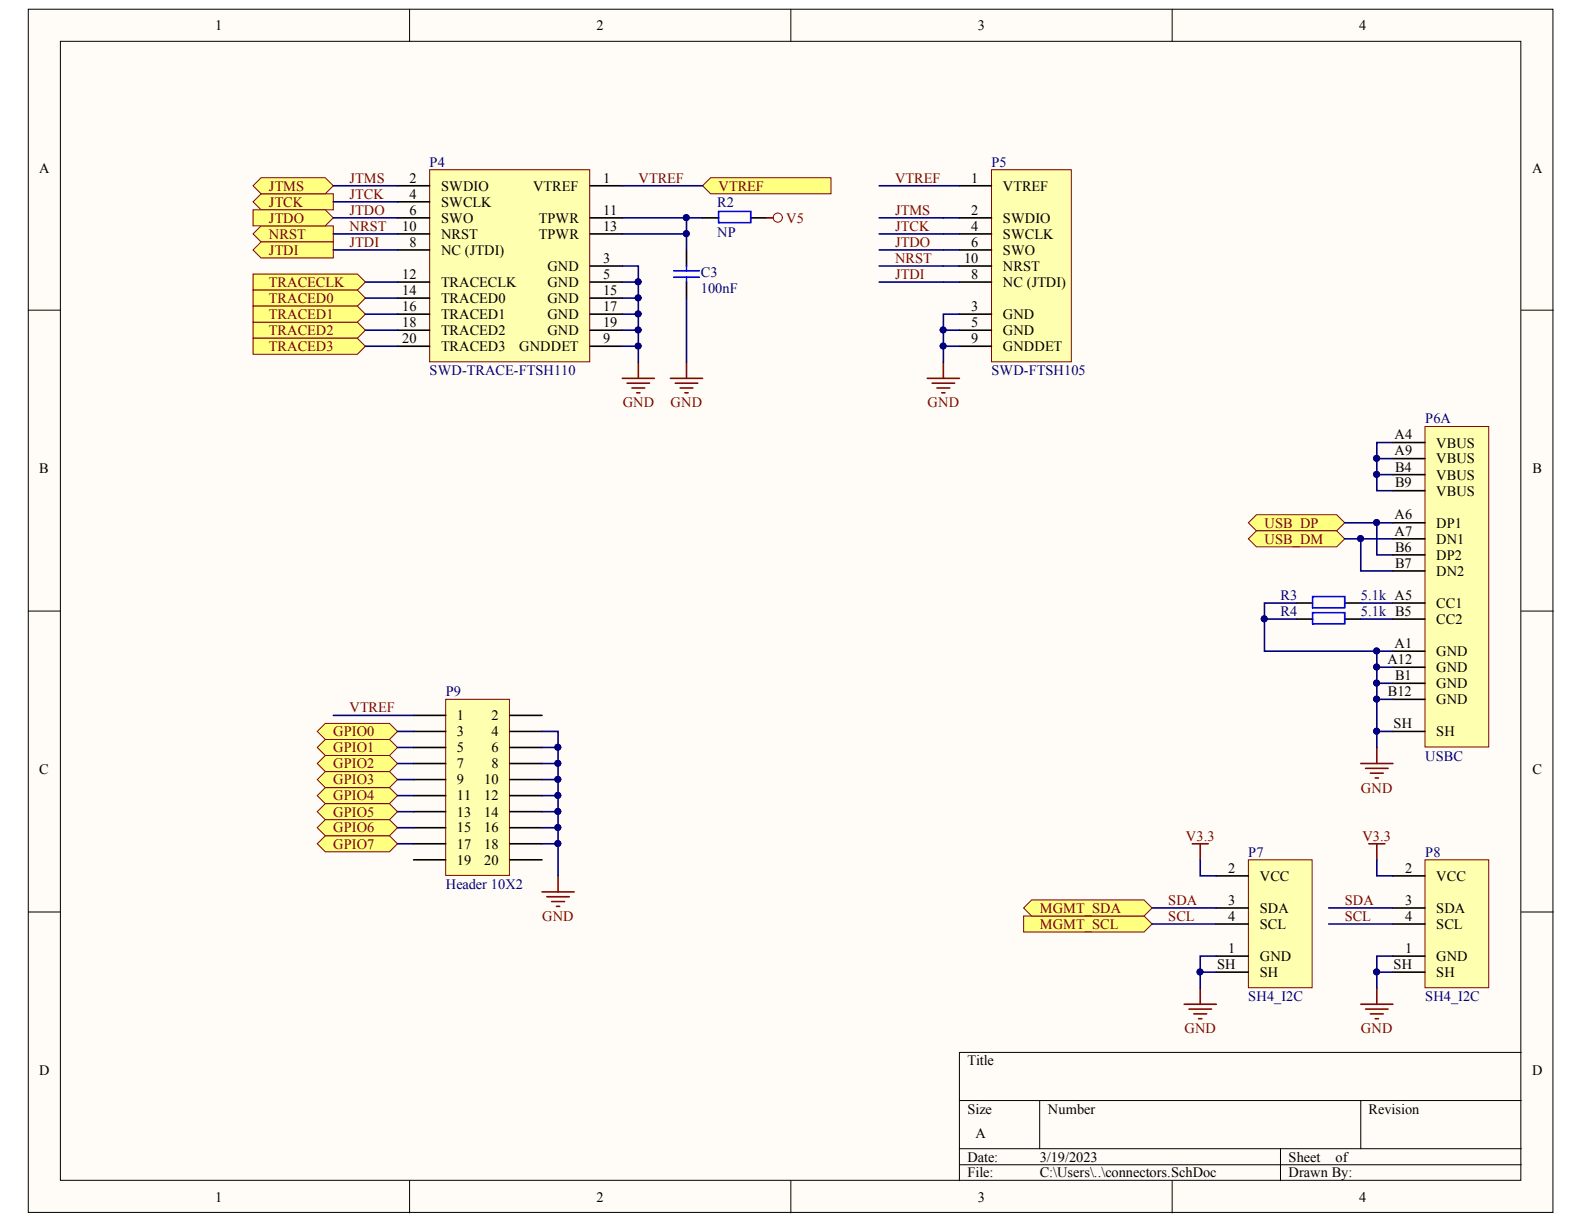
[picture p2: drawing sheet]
<svg xmlns="http://www.w3.org/2000/svg" width="279mm" height="216mm" viewBox="0 0 279 216" stroke-linecap="round" stroke-linejoin="round" font-family="sans-serif">
<defs><g id="words">
<g font-size="2.5">
<text x="38" y="5.3">1</text>
<text x="105.2" y="5.3">2</text>
<text x="172.5" y="5.3">3</text>
<text x="239.7" y="5.3">4</text>
<text x="6.9" y="30.4">A</text>
<text x="72.2" y="32.2">2</text>
<text x="72.2" y="35.1">4</text>
<text x="77.8" y="33.6">SWDIO</text>
<text x="94" y="33.6">VTREF</text>
<text x="106.4" y="32.2">1</text>
<text x="171.3" y="32.2">1</text>
<text x="176.9" y="33.6">VTREF</text>
<text x="270.2" y="30.4">A</text>
<text x="70.9" y="40.7">10</text>
<text x="72.2" y="37.9">6</text>
<text x="77.8" y="36.4">SWCLK</text>
<text x="77.8" y="39.3">SWO</text>
<text x="95" y="39.3">TPWR</text>
<text x="106.4" y="37.9">11</text>
<text x="106.4" y="40.7">13</text>
<text x="171.3" y="37.9">2</text>
<text x="171.3" y="40.7">4</text>
<text x="176.9" y="39.3">SWDIO</text>
<text x="72.2" y="43.5">8</text>
<text x="77.8" y="42.1">NRST</text>
<text x="77.8" y="45">NC (JTDI)</text>
<text x="95" y="42.1">TPWR</text>
<text x="96.6" y="47.8">GND</text>
<text x="106.4" y="46.3">3</text>
<text x="170" y="46.3">10</text>
<text x="171.3" y="43.5">6</text>
<text x="176.9" y="42.1">SWCLK</text>
<text x="176.9" y="47.8">NRST</text>
<text x="176.9" y="45">SWO</text>
<text x="70.9" y="49.2">12</text>
<text x="70.9" y="52">14</text>
<text x="77.8" y="50.6">TRACECLK</text>
<text x="77.8" y="53.4">TRACED0</text>
<text x="96.6" y="50.6">GND</text>
<text x="96.6" y="53.4">GND</text>
<text x="106.4" y="49.2">5</text>
<text x="106.4" y="52">15</text>
<text x="171.3" y="49.2">8</text>
<text x="176.9" y="50.6">NC (JTDI)</text>
<text x="70.9" y="54.9">16</text>
<text x="70.9" y="57.7">18</text>
<text x="77.8" y="56.3">TRACED1</text>
<text x="77.8" y="59.1">TRACED2</text>
<text x="96.6" y="56.3">GND</text>
<text x="96.6" y="59.1">GND</text>
<text x="106.4" y="54.9">17</text>
<text x="106.4" y="57.7">19</text>
<text x="171.3" y="54.9">3</text>
<text x="171.3" y="57.7">5</text>
<text x="176.9" y="56.3">GND</text>
<text x="176.9" y="59.1">GND</text>
<text x="70.9" y="60.5">20</text>
<text x="77.8" y="62">TRACED3</text>
<text x="91.6" y="62">GNDDET</text>
<text x="106.4" y="60.5">9</text>
<text x="171.3" y="60.5">9</text>
<text x="176.9" y="62">GNDDET</text>
<text x="246" y="77.5">A4</text>
<text x="6.9" y="83.5">B</text>
<text x="246" y="80.3">A9</text>
<text x="246.1" y="83.2">B4</text>
<text x="253.3" y="79">VBUS</text>
<text x="253.3" y="81.7">VBUS</text>
<text x="270.3" y="83.5">B</text>
<text x="246.1" y="86">B9</text>
<text x="253.3" y="84.6">VBUS</text>
<text x="253.3" y="87.4">VBUS</text>
<text x="246" y="91.6">A6</text>
<text x="246" y="94.5">A7</text>
<text x="253.3" y="93.1">DP1</text>
<text x="253.3" y="95.9">DN1</text>
<text x="246.1" y="97.3">B6</text>
<text x="246.1" y="100.2">B7</text>
<text x="253.3" y="98.7">DP2</text>
<text x="253.3" y="101.6">DN2</text>
<text x="253.3" y="107.3">CC1</text>
<text x="253.3" y="110.1">CC2</text>
<text x="244.7" y="117.2">A12</text>
<text x="246" y="114.3">A1</text>
<text x="246.1" y="119.9">B1</text>
<text x="253.3" y="115.7">GND</text>
<text x="253.3" y="118.6">GND</text>
<text x="244.8" y="122.8">B12</text>
<text x="253.3" y="121.4">GND</text>
<text x="253.3" y="124.2">GND</text>
<text x="80.6" y="127">1</text>
<text x="80.6" y="129.8">3</text>
<text x="86.7" y="127">2</text>
<text x="86.7" y="129.8">4</text>
<text x="245.8" y="128.5">SH</text>
<text x="253.3" y="129.8">SH</text>
<text x="6.9" y="136.6">C</text>
<text x="80.6" y="132.7">5</text>
<text x="80.6" y="135.5">7</text>
<text x="86.7" y="132.7">6</text>
<text x="86.7" y="135.5">8</text>
<text x="270.3" y="136.6">C</text>
<text x="80.6" y="138.4">9</text>
<text x="80.6" y="141.2">11</text>
<text x="85.4" y="138.4">10</text>
<text x="85.4" y="141.2">12</text>
<text x="80.6" y="144">13</text>
<text x="80.6" y="146.8">15</text>
<text x="80.6" y="149.7">17</text>
<text x="85.4" y="144">14</text>
<text x="85.4" y="146.8">16</text>
<text x="85.4" y="149.7">18</text>
<text x="80.6" y="152.5">19</text>
<text x="85.4" y="152.5">20</text>
<text x="216.6" y="153.9">2</text>
<text x="222.2" y="155.4">VCC</text>
<text x="247.8" y="153.9">2</text>
<text x="253.3" y="155.4">VCC</text>
<text x="216.6" y="159.6">3</text>
<text x="222.2" y="161">SDA</text>
<text x="247.8" y="159.6">3</text>
<text x="253.3" y="161">SDA</text>
<text x="216.6" y="162.5">4</text>
<text x="222.2" y="163.8">SCL</text>
<text x="247.8" y="162.5">4</text>
<text x="253.3" y="163.8">SCL</text>
<text x="214.7" y="170.9">SH</text>
<text x="216.6" y="168.1">1</text>
<text x="222.2" y="169.5">GND</text>
<text x="222.2" y="172.4">SH</text>
<text x="245.8" y="170.9">SH</text>
<text x="247.8" y="168.1">1</text>
<text x="253.3" y="169.5">GND</text>
<text x="253.3" y="172.4">SH</text>
<text x="6.9" y="189.7">D</text>
<text x="170.6" y="187.9">Title</text>
<text x="270.2" y="189.7">D</text>
<text x="170.6" y="196.4">Size</text>
<text x="184.8" y="196.4">Number</text>
<text x="241.4" y="196.4">Revision</text>
<text x="172.1" y="200.7">A</text>
<text x="170.6" y="204.9">Date:</text>
<text x="170.6" y="207.7">File:</text>
<text x="183.4" y="204.9">3/19/2023</text>
<text x="183.4" y="207.7">C:\Users\..\connectors.SchDoc</text>
<text x="227.3" y="204.9">Sheet</text>
<text x="227.3" y="207.7">Drawn By:</text>
<text x="235.6" y="204.9">of</text>
<text x="38" y="212">1</text>
<text x="105.2" y="212">2</text>
<text x="172.5" y="212">3</text>
<text x="239.7" y="212">4</text>
</g>
<g font-size="2.5" fill="#000080">
<text x="75.8" y="29.4">P4</text>
<text x="174.9" y="29.4">P5</text>
<text x="126.5" y="36.4">R2</text>
<text x="126.5" y="41.8">NP</text>
<text x="123.6" y="48.9">C3</text>
<text x="123.6" y="51.7">100nF</text>
<text x="75.8" y="66.2">SWD-TRACE-FTSH110</text>
<text x="174.9" y="66.2">SWD-FTSH105</text>
<text x="251.4" y="74.6">P6A</text>
<text x="225.9" y="105.8">R3</text>
<text x="240.1" y="105.8">5.1k A5</text>
<text x="225.9" y="108.6">R4</text>
<text x="240.1" y="108.6">5.1k B5</text>
<text x="78.6" y="122.8">P9</text>
<text x="251.4" y="134.1">USBC</text>
<text x="220.2" y="151.1">P7</text>
<text x="251.4" y="151.1">P8</text>
<text x="78.6" y="156.8">Header 10X2</text>
<text x="220.2" y="176.6">SH4_I2C</text>
<text x="251.4" y="176.6">SH4_I2C</text>
</g>
<g font-size="2.5" fill="#800000">
<text x="47.4" y="33.6">JTMS</text>
<text x="61.6" y="32.2">JTMS</text>
<text x="61.6" y="35.1">JTCK</text>
<text x="112.6" y="32.2">VTREF</text>
<text x="126.8" y="33.6">VTREF</text>
<text x="157.9" y="32.2">VTREF</text>
<text x="47.4" y="36.4">JTCK</text>
<text x="47.4" y="39.3">JTDO</text>
<text x="61.6" y="37.9">JTDO</text>
<text x="61.6" y="40.7">NRST</text>
<text x="138.7" y="39.3">V5</text>
<text x="157.9" y="37.9">JTMS</text>
<text x="157.9" y="40.7">JTCK</text>
<text x="47.4" y="42.1">NRST</text>
<text x="47.4" y="45">JTDI</text>
<text x="61.6" y="43.5">JTDI</text>
<text x="157.9" y="43.5">JTDO</text>
<text x="157.9" y="46.3">NRST</text>
<text x="47.4" y="50.6">TRACECLK</text>
<text x="47.4" y="53.4">TRACED0</text>
<text x="157.9" y="49.2">JTDI</text>
<text x="47.4" y="59.1">TRACED2</text>
<text x="47.4" y="56.3">TRACED1</text>
<text x="47.4" y="62">TRACED3</text>
<text x="109.8" y="71.9">GND</text>
<text x="118.3" y="71.9">GND</text>
<text x="163.6" y="71.9">GND</text>
<text x="223.1" y="93.1">USB_DP</text>
<text x="223.1" y="95.9">USB_DM</text>
<text x="61.6" y="125.6">VTREF</text>
<text x="58.8" y="129.8">GPIO0</text>
<text x="58.8" y="132.7">GPIO1</text>
<text x="58.8" y="135.5">GPIO2</text>
<text x="58.8" y="141.2">GPIO4</text>
<text x="58.8" y="138.4">GPIO3</text>
<text x="240.1" y="139.8">GND</text>
<text x="58.8" y="144">GPIO5</text>
<text x="58.8" y="149.7">GPIO7</text>
<text x="58.8" y="146.8">GPIO6</text>
<text x="209.2" y="148.3">V3.3</text>
<text x="240.3" y="148.3">V3.3</text>
<text x="183.4" y="161">MGMT_SDA</text>
<text x="206.1" y="159.6">SDA</text>
<text x="237.2" y="159.6">SDA</text>
<text x="95.6" y="162.5">GND</text>
<text x="183.4" y="163.8">MGMT_SCL</text>
<text x="206.1" y="162.5">SCL</text>
<text x="237.2" y="162.5">SCL</text>
<text x="208.9" y="182.2">GND</text>
<text x="240.1" y="182.2">GND</text>
</g>
</g></defs>
<g fill="#fffcf8" stroke="#000" stroke-width=".18">
<path d="M5 1.6h268.9v212.3h-268.9z"/>
<path d="M10.7 7.3h257.6v200.9h-257.6z"/>
</g>
<g fill="none" stroke="#000" stroke-width=".18">
<path d="M72.2 1.6v5.7M139.5 1.6v5.7M206.8 1.6v5.7M5 54.7h5.7M268.3 54.7h5.7M5 107.8h5.7M268.3 107.8h5.7M5 160.9h5.7M268.3 160.9h5.7M169.2 194.1h99.1M183.4 194.1v8.5M240 194.1v8.5"/>
<path d="M268.3 185.6h-99.1v22.7M72.2 208.3v5.6M139.5 208.3v5.6M169.2 202.6h99.1M169.2 205.4h99.1M206.8 208.3v5.6M225.9 202.6v5.7"/>
</g>
<g fill="#ffff80" stroke="#800000" stroke-width=".18">
<path d="M44.6 41.3l1.4-1.5h12.8v2.9h-12.8z" fill-rule="evenodd"/>
<path d="M44.6 35.6l1.4-1.4h12.8v2.8h-12.8z" fill-rule="evenodd"/>
<path d="M56 131.8l1.4-1.4h11.3l1.4 1.4-1.4 1.5h-11.3z" fill-rule="evenodd"/>
<path d="M44.6 37h12.8l1.4 1.4-1.4 1.4h-12.8z" fill-rule="evenodd"/>
<path d="M56 140.3l1.4-1.4h11.3l1.4 1.4-1.4 1.5h-11.3z" fill-rule="evenodd"/>
<path d="M56 137.5l1.4-1.4h11.3l1.4 1.4-1.4 1.4h-11.3z" fill-rule="evenodd"/>
<path d="M44.6 48.3h18.4l1.5 1.5-1.5 1.4h-18.4z" fill-rule="evenodd"/>
<path d="M44.6 51.2h18.4l1.5 1.4-1.5 1.4h-18.4z" fill-rule="evenodd"/>
<path d="M56 134.7l1.4-1.4h11.3l1.4 1.4-1.4 1.4h-11.3z" fill-rule="evenodd"/>
<path d="M56 143.2l1.4-1.4h11.3l1.4 1.4-1.4 1.4h-11.3z" fill-rule="evenodd"/>
<path d="M44.6 44.1l1.4-1.4h12.8v2.8h-12.8z" fill-rule="evenodd"/>
<path d="M56 148.8l1.4-1.4h11.3l1.4 1.4-1.4 1.4h-11.3z" fill-rule="evenodd"/>
<path d="M123.9 32.8l1.4-1.4h21.3v2.8h-21.3z" fill-rule="evenodd"/>
<path d="M56 129l1.4-1.4h11.3l1.4 1.4-1.4 1.4h-11.3z" fill-rule="evenodd"/>
<path d="M44.6 56.8h18.4l1.5 1.4-1.5 1.5h-18.4z" fill-rule="evenodd"/>
<path d="M44.6 59.7h18.4l1.5 1.4-1.5 1.4h-18.4z" fill-rule="evenodd"/>
<path d="M56 146l1.4-1.4h11.3l1.4 1.4-1.4 1.4h-11.3z" fill-rule="evenodd"/>
<path d="M180.6 161.6h21.2l1.4 1.4-1.4 1.4h-21.2z" fill-rule="evenodd"/>
<path d="M44.6 32.8l1.4-1.4h11.4l1.4 1.4-1.4 1.4h-11.4z" fill-rule="evenodd"/>
<path d="M44.6 54h18.4l1.5 1.4-1.5 1.4h-18.4z" fill-rule="evenodd"/>
<path d="M180.6 160.2l1.4-1.5h19.8l1.4 1.5-1.4 1.4h-19.8z" fill-rule="evenodd"/>
</g>
<path d="M251.4 75.2h11.2v56.6h-11.2z" fill="#ffffb0" stroke="#800000" stroke-width=".18"/>
<g fill="none" stroke="#000" stroke-width=".28">
<path d="M245.7 78.1h5.7M245.7 80.9h5.7M245.7 83.7h5.7M245.7 86.6h5.7M245.7 92.2h5.7M245.7 95h5.7M245.7 97.9h5.7M245.7 114.9h5.7M245.7 117.7h5.7M245.7 106.4h5.7M245.7 109.2h5.7M245.7 100.7h5.7"/>
<path d="M245.7 120.5h5.7M245.7 123.4h5.7M245.7 129h5.7"/>
</g>
<path d="M75.8 29.9h28.2v33.9h-28.2z" fill="#ffffb0" stroke="#800000" stroke-width=".18"/>
<g fill="none" stroke="#000" stroke-width=".28">
<path d="M70.1 32.8h5.7M70.1 35.6h5.7M70.1 38.4h5.7M104.1 32.8h5.7M104.1 38.4h5.7M70.1 49.8h5.7M70.1 41.3h5.7M70.1 52.6h5.7M70.1 55.4h5.7M70.1 58.2h5.7M70.1 44.1h5.7M104.1 46.9h5.7"/>
<path d="M104.1 49.8h5.7M104.1 41.3h5.7M104.1 52.6h5.7M104.1 55.4h5.7M104.1 58.2h5.7M70.1 61.1h5.7M104.1 61.1h5.7"/>
</g>
<path d="M174.9 29.9h14.1v33.9h-14.1z" fill="#ffffb0" stroke="#800000" stroke-width=".18"/>
<path d="M169.2 32.8h5.7M169.2 38.4h5.7M169.2 41.3h5.7M169.2 46.9h5.7M169.2 44.1h5.7M169.2 55.4h5.7M169.2 58.2h5.7M169.2 49.8h5.7M169.2 61.1h5.7" fill="none" stroke="#000" stroke-width=".28"/>
<path d="M240 134.7h5.7M240.9 135.5h3.9M241.7 136.4h2.3M242.6 137.2h.5M242.9 131.8v2.9" fill="none" stroke="#800000" stroke-width=".28"/>
<g fill="#ffff80" stroke="#800000" stroke-width=".18">
<path d="M220.2 92.2l1.4-1.4h14.2l1.4 1.4-1.4 1.4h-14.2z" fill-rule="evenodd"/>
<path d="M220.2 95l1.4-1.4h14.2l1.4 1.4-1.4 1.5h-14.2z" fill-rule="evenodd"/>
</g>
<path d="M123.9 38.4h2.9M132.4 38.4h2.8M121.1 44.1v2.8M121.1 49.8v2.8M228.7 106.4h2.8M228.7 109.2h2.8M237.2 106.4h2.8M237.2 109.2h2.8" fill="none" stroke="#000" stroke-width=".28"/>
<path d="M126.8 37.3h5.6v2h-5.6zM118.8 48.9h4.6M118.8 47.8h4.6M121.1 46.9v.9M121.1 48.9v.9M231.5 105.2h5.7v2h-5.7zM231.5 108.1h5.7v1.9h-5.7z" fill="none" stroke="#00f" stroke-width=".28"/>
<g fill="none" stroke="#800000" stroke-width=".28">
<path d="M135.2 38.4h1.2M109.8 66.7h5.6M110.6 67.6h4M111.5 68.4h2.2M112.3 69.3h.6M112.6 63.9v2.8M118.3 66.7h5.6M119.1 67.6h4M120 68.4h2.2M120.8 69.3h.6M121.1 63.9v2.8M163.6 66.7h5.6"/>
<path d="M164.4 67.6h4M165.3 68.4h2.2M166.1 69.3h.6M166.4 63.9v2.8"/>
</g>
<circle cx="137.2" cy="38.4" r=".81" fill="none" stroke="#800000" stroke-width=".18"/>
<path d="M220.2 151.7h11.2v22.5h-11.2z" fill="#ffffb0" stroke="#800000" stroke-width=".18"/>
<path d="M214.5 154.5h5.7M214.5 168.6h5.7M214.5 160.2h5.7M214.5 163h5.7M214.5 171.5h5.7" fill="none" stroke="#000" stroke-width=".28"/>
<path d="M251.4 151.7h11.2v22.5h-11.2z" fill="#ffffb0" stroke="#800000" stroke-width=".18"/>
<path d="M245.7 154.5h5.7M245.7 168.6h5.7M245.7 160.2h5.7M245.7 163h5.7M245.7 171.5h5.7" fill="none" stroke="#000" stroke-width=".28"/>
<g fill="none" stroke="#800000" stroke-width=".28">
<path d="M210.3 148.8h2.8M211.7 148.8v2.9M241.4 148.8h2.9M242.9 148.8v2.9M208.9 177.1h5.6M209.7 178h4M210.6 178.8h2.2M211.4 179.7h.6M211.7 174.3v2.8M240 177.1h5.7M240.9 178h3.9M241.7 178.8h2.3"/>
<path d="M242.6 179.7h.5M242.9 174.3v2.8"/>
</g>
<path d="M78.6 123.4h11.3v31h-11.3z" fill="#ffffb0" stroke="#800000" stroke-width=".18"/>
<g fill="none" stroke="#000" stroke-width=".28">
<path d="M73 126.2h5.6M73 129h5.6M73 131.8h5.6M73 134.7h5.6M73 137.5h5.6M89.9 126.2h5.7M89.9 129h5.7M89.9 131.8h5.7M89.9 134.7h5.7M89.9 137.5h5.7M73 140.3h5.6M73 143.2h5.6"/>
<path d="M73 146h5.6M73 148.8h5.6M73 151.7h5.6M89.9 140.3h5.7M89.9 143.2h5.7M89.9 146h5.7M89.9 148.8h5.7M89.9 151.7h5.7"/>
</g>
<g fill="none" stroke="#000080" stroke-width=".28">
<path d="M58.8 38.4h11.3M58.8 35.6h11.3M58.8 32.8h11.3M109.8 38.4h11.3v2.9h-11.3M109.8 32.8h14.1M121.1 38.4h2.8M155.1 38.4h14.1M155.1 32.8h14.1M58.8 44.1h11.3M58.8 41.3h11.3M64.5 49.8h5.6M64.5 52.6h5.6"/>
<path d="M64.5 55.4h5.6M64.5 58.2h5.6M109.8 46.9h2.8v17M109.8 49.8h2.8M109.8 52.6h2.8M109.8 55.4h2.8M109.8 58.2h2.8M121.1 41.3v2.8M121.1 52.6v11.3M155.1 49.8h14.1M155.1 44.1h14.1M155.1 41.3h14.1"/>
<path d="M155.1 46.9h14.1M166.4 58.2h2.8M169.2 55.4h-2.8v8.5M64.5 61.1h5.6M109.8 61.1h2.8M166.4 61.1h2.8M245.7 78.1h-2.8v2.8h2.8M237.2 92.2h8.5M237.2 95h8.5M240 95v5.7h5.7M242.9 92.2v5.7h2.8M242.9 80.9v2.8h2.8"/>
<path d="M242.9 83.7v2.9h2.8M223 109.2h5.7M228.7 106.4h-5.7v8.5h19.9M240 106.4h5.7M240 109.2h5.7M242.9 117.7h2.8M245.7 114.9h-2.8v16.9M58.8 126.2h14.2M70.1 129h2.9M70.1 131.8h2.9M70.1 134.7h2.9M70.1 137.5h2.9"/>
<path d="M95.6 137.5h2.8v2.8M95.6 134.7h2.8v2.8M95.6 131.8h2.8v2.9M95.6 129h2.8v2.8M242.9 120.5h2.8M242.9 123.4h2.8M242.9 129h2.8M70.1 140.3h2.9M70.1 143.2h2.9M70.1 146h2.9M70.1 148.8h2.9M95.6 148.8h2.8v5.7"/>
<path d="M95.6 146h2.8v2.8M95.6 143.2h2.8v2.8M95.6 140.3h2.8v2.9M211.7 151.7v2.8h2.8M242.9 151.7v2.8h2.8M203.2 160.2h11.3M203.2 163h11.3M211.7 171.5h2.8M214.5 168.6h-2.8v5.7M234.4 160.2h11.3M234.4 163h11.3M242.9 171.5h2.8"/>
<path d="M245.7 168.6h-2.8v5.7"/>
</g>
<g fill="#000080" stroke="#000080" stroke-width=".18">
<circle cx="242.8" cy="117.6" r=".52"/>
<circle cx="242.8" cy="120.5" r=".52"/>
<circle cx="242.8" cy="123.3" r=".52"/>
<circle cx="242.8" cy="129" r=".52"/>
<circle cx="242.8" cy="92.2" r=".52"/>
<circle cx="240" cy="95" r=".52"/>
<circle cx="242.8" cy="114.8" r=".52"/>
<circle cx="223" cy="109.2" r=".52"/>
<circle cx="166.4" cy="58.2" r=".52"/>
<circle cx="166.4" cy="61" r=".52"/>
<circle cx="112.6" cy="49.7" r=".52"/>
<circle cx="112.6" cy="52.5" r=".52"/>
<circle cx="112.6" cy="55.4" r=".52"/>
<circle cx="112.6" cy="58.2" r=".52"/>
<circle cx="112.6" cy="61" r=".52"/>
<circle cx="121" cy="41.2" r=".52"/>
<circle cx="121" cy="38.4" r=".52"/>
<circle cx="211.7" cy="171.4" r=".52"/>
<circle cx="242.8" cy="171.4" r=".52"/>
<circle cx="98.4" cy="148.8" r=".52"/>
<circle cx="98.4" cy="146" r=".52"/>
<circle cx="98.4" cy="143.1" r=".52"/>
<circle cx="98.4" cy="140.3" r=".52"/>
<circle cx="98.4" cy="137.5" r=".52"/>
<circle cx="98.4" cy="134.6" r=".52"/>
<circle cx="98.4" cy="131.8" r=".52"/>
<circle cx="242.8" cy="80.8" r=".52"/>
<circle cx="242.8" cy="83.7" r=".52"/>
</g>
<path d="M95.6 157.3h5.7M96.5 158.2h3.9M97.3 159h2.3M98.2 159.9h.5M98.4 154.5v2.8" fill="none" stroke="#800000" stroke-width=".28"/>
<use href="#words"/>
</svg>
